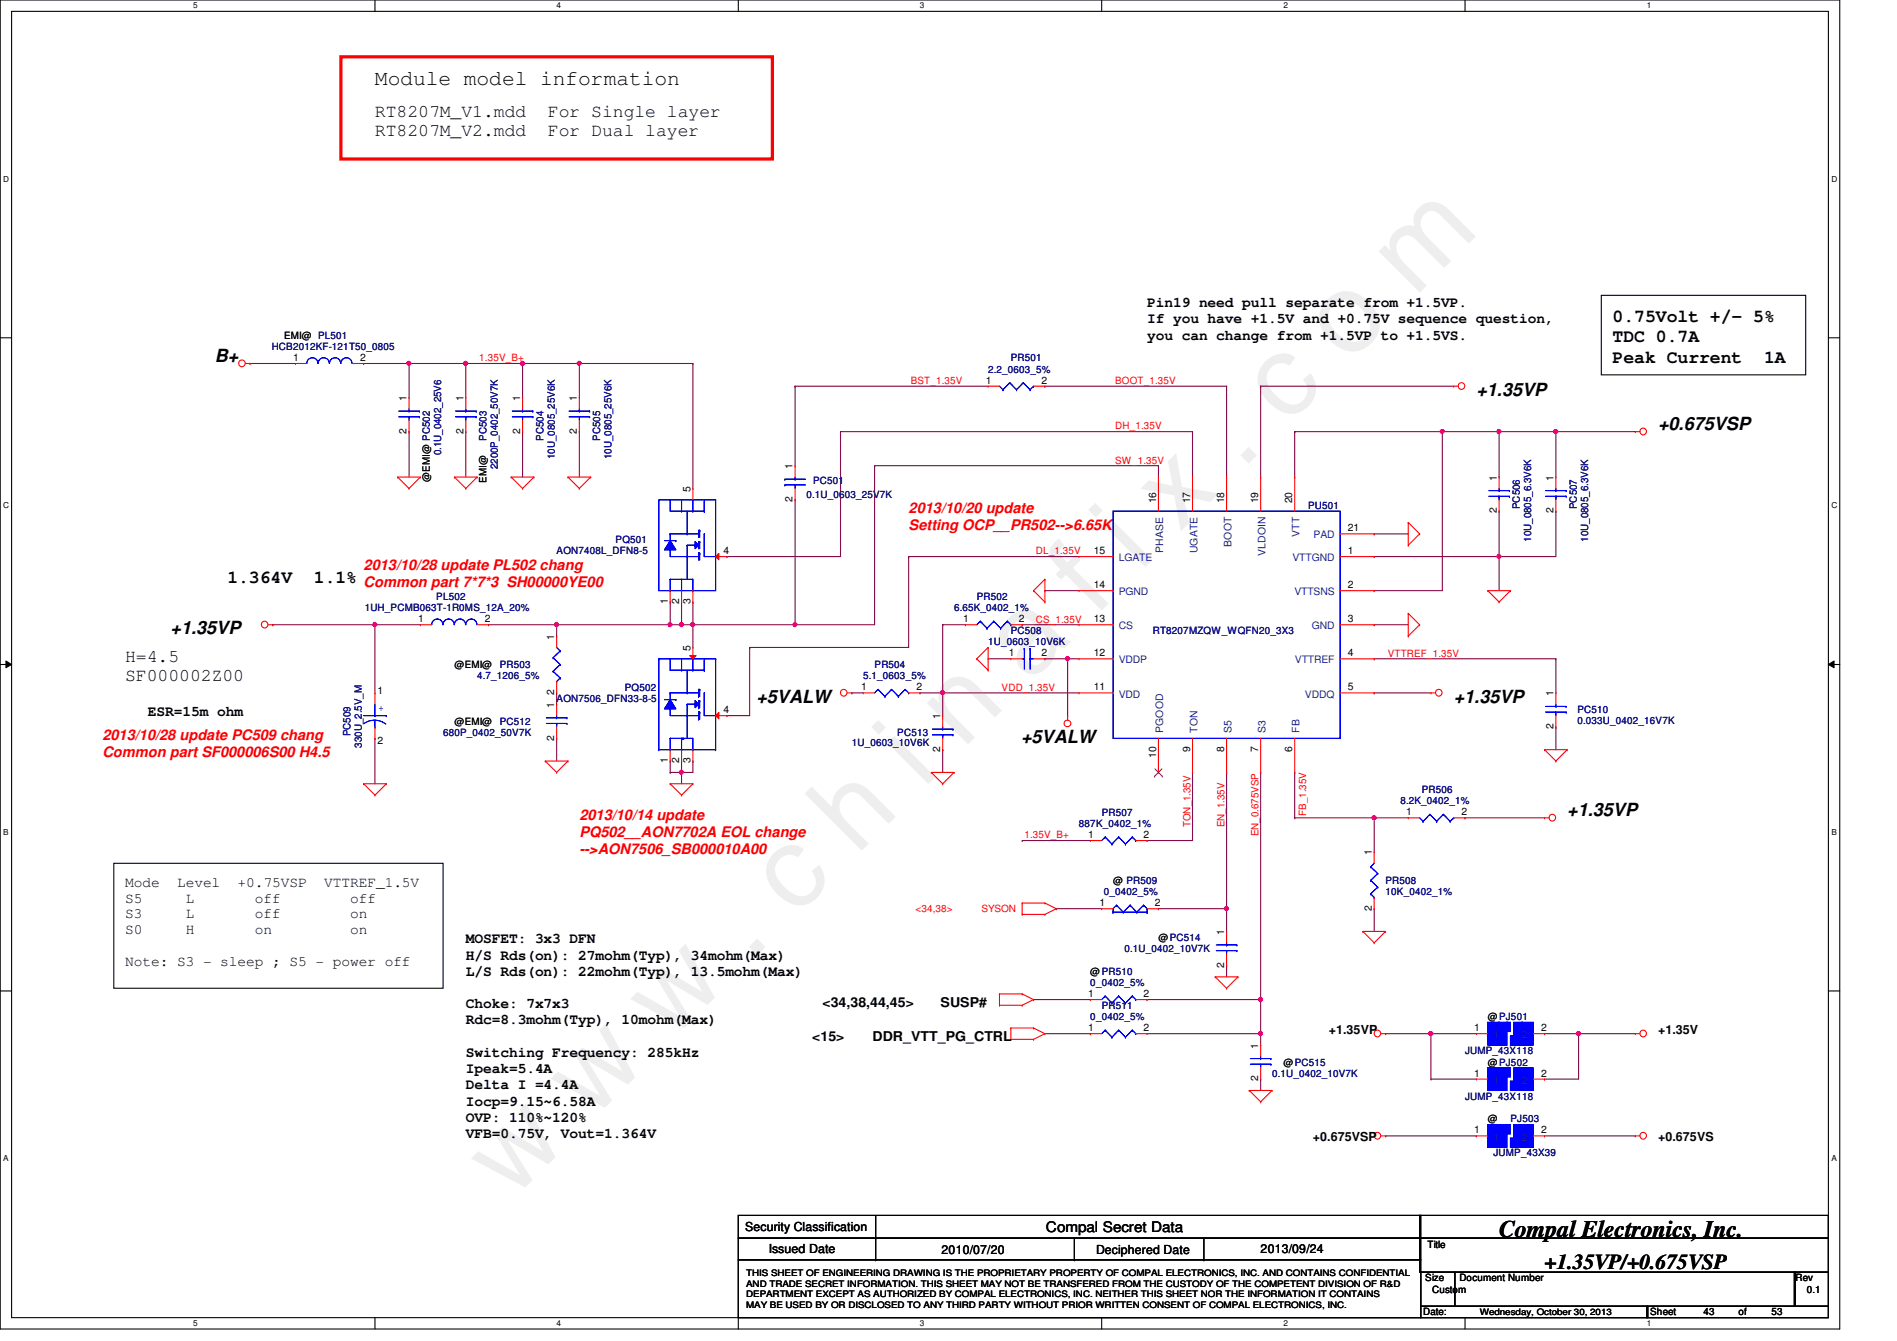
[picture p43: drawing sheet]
<svg xmlns="http://www.w3.org/2000/svg" width="297mm" height="210mm" viewBox="0 0 297 210" stroke-linecap="round" stroke-linejoin="round" font-family="sans-serif">
<defs><g id="words">
<text font-size="17.6" fill="#f0f" x="80.1" y="188" transform="rotate(-45 80.1 188)">w w w . c h i n a f i x . c o m</text>
<text font-size="3.7" x="234.7" y="193.6">Compal Electronics, Inc.</text>
<g font-size="3.3">
<text x="58.7" y="13.3">Module model information</text>
<text x="241.8" y="198.6">+1.35VP/+0.675VSP</text>
</g>
<g font-size="2.8">
<text x="58.7" y="18.2">RT8207M_V1.mdd</text>
<text x="58.7" y="21.3">RT8207M_V2.mdd</text>
<text x="85.8" y="18.2">For Single layer</text>
<text x="85.8" y="21.3">For Dual layer</text>
<text x="252.5" y="50.4">0.75Volt +/- 5%</text>
<text x="252.5" y="53.6">TDC 0.7A</text>
<text x="33.7" y="56.6">B+</text>
<text x="252.5" y="56.8">Peak Current</text>
<text x="276.2" y="56.8">1A</text>
<text x="231.2" y="62">+1.35VP</text>
<text x="259.6" y="67.3">+0.675VSP</text>
<text x="35.6" y="91.3">1.364V</text>
<text x="49.1" y="91.3">1.1%</text>
<text x="26.7" y="99.3">+1.35VP</text>
<text x="19.6" y="103.6">H=4.5</text>
<text x="19.6" y="106.6">SF000002Z00</text>
<text x="118.4" y="110">+5VALW</text>
<text x="227.6" y="110">+1.35VP</text>
<text x="159.9" y="116.4">+5VALW</text>
<text x="245.4" y="127.8">+1.35VP</text>
</g>
<g font-size="2.3">
<text x="179.6" y="48.1">Pin19 need pull separate from +1.5VP.</text>
<text x="179.6" y="50.6">If you have +1.5V and +0.75V sequence question,</text>
<text x="179.6" y="53.2">you can change from +1.5VP to +1.5VS.</text>
<text x="23.2" y="112.1">ESR=15m ohm</text>
<text x="19.6" y="138.8">Mode</text>
<text x="19.6" y="141.3">S5</text>
<text x="19.6" y="143.8">S3</text>
<text x="27.7" y="138.8">Level</text>
<text x="29.1" y="141.3">L</text>
<text x="29.1" y="143.8">L</text>
<text x="37.2" y="138.8">+0.75VSP</text>
<text x="39.9" y="141.3">off</text>
<text x="39.9" y="143.8">off</text>
<text x="50.8" y="138.8">VTTREF_1.5V</text>
<text x="54.8" y="141.3">off</text>
<text x="54.8" y="143.8">on</text>
<text x="19.6" y="146.3">S0</text>
<text x="29.1" y="146.3">H</text>
<text x="39.9" y="146.3">on</text>
<text x="54.8" y="146.3">on</text>
<text x="72.9" y="147.7">MOSFET: 3x3 DFN</text>
<text x="19.6" y="151.3">Note: S3 - sleep ; S5 - power off</text>
<text x="72.9" y="150.2">H/S Rds(on): 27mohm(Typ), 34mohm(Max)</text>
<text x="72.9" y="152.7">L/S Rds(on): 22mohm(Typ), 13.5mohm(Max)</text>
<text x="72.9" y="157.8">Choke: 7x7x3</text>
<text x="72.9" y="160.4">Rdc=8.3mohm(Typ), 10mohm(Max)</text>
<text x="72.9" y="165.4">Switching Frequency: 285kHz</text>
<text x="72.9" y="168">Ipeak=5.4A</text>
<text x="72.9" y="170.5">Delta I =4.4A</text>
<text x="72.9" y="173.1">Iocp=9.15~6.58A</text>
<text x="72.9" y="175.6">OVP: 110%~120%</text>
<text x="72.9" y="178.1">VFB=0.75V, Vout=1.364V</text>
<text x="163.8" y="192.9">Compal Secret Data</text>
</g>
<g font-size="2.3" fill="#f00">
<text x="142.3" y="80.3">2013/10/20 update</text>
<text x="142.3" y="83">Setting OCP__PR502--&gt;6.65K</text>
<text x="56.9" y="89.2">2013/10/28 update PL502 chang</text>
<text x="56.9" y="91.9">Common part 7*7*3 SH00000YE00</text>
<text x="16" y="115.9">2013/10/28 update PC509 chang</text>
<text x="16" y="118.5">Common part SF000006S00 H4.5</text>
<text x="90.7" y="128.3">2013/10/14 update</text>
<text x="90.7" y="131">PQ502__AON7702A EOL change</text>
<text x="90.7" y="133.6">--&gt;AON7506_SB000010A00</text>
</g>
<g font-size="2.1">
<text x="128.8" y="157.6">&lt;34,38,44,45&gt;</text>
<text x="147.3" y="157.6">SUSP#</text>
<text x="127.2" y="162.9">&lt;15&gt;</text>
<text x="136.6" y="162.9">DDR_VTT_PG_CTRL</text>
</g>
<g font-size="1.9">
<text x="208.1" y="161.8">+1.35VP</text>
<text x="259.6" y="161.8">+1.35V</text>
<text x="205.6" y="178.6">+0.675VSP</text>
<text x="259.6" y="178.6">+0.675VS</text>
<text x="116.7" y="192.7">Security Classification</text>
<text x="120.4" y="196.1">Issued Date</text>
<text x="147.4" y="196.3">2010/07/20</text>
<text x="171.6" y="196.3">Deciphered Date</text>
<text x="197.4" y="196.1">2013/09/24</text>
</g>
<g font-size="1.6">
<text x="44.5" y="53">EMI@ PL501</text>
<text x="45.9" y="56.5">1</text>
<text x="56.4" y="56.5">2</text>
<text x="63.7" y="62.8" transform="rotate(-90 63.7 62.8)">1</text>
<text x="72.6" y="62.8" transform="rotate(-90 72.6 62.8)">1</text>
<text x="81.4" y="62.8" transform="rotate(-90 81.4 62.8)">1</text>
<text x="90.3" y="62.8" transform="rotate(-90 90.3 62.8)">1</text>
<text x="154.4" y="60.1">1</text>
<text x="163.1" y="60.1">2</text>
<text x="63.7" y="67.9" transform="rotate(-90 63.7 67.9)">2</text>
<text x="72.6" y="67.9" transform="rotate(-90 72.6 67.9)">2</text>
<text x="81.4" y="67.9" transform="rotate(-90 81.4 67.9)">2</text>
<text x="90.3" y="67.9" transform="rotate(-90 90.3 67.9)">2</text>
<text x="67.3" y="75.4" transform="rotate(-90 67.3 75.4)">@EMI@ PC502</text>
<text x="76.2" y="75.6" transform="rotate(-90 76.2 75.6)">EMI@</text>
<text x="108.1" y="77" transform="rotate(-90 108.1 77)">5</text>
<text x="124.1" y="73.4" transform="rotate(-90 124.1 73.4)">1</text>
<text x="234.4" y="75.2" transform="rotate(-90 234.4 75.2)">1</text>
<text x="243.2" y="75.2" transform="rotate(-90 243.2 75.2)">1</text>
<text x="124.1" y="78.6" transform="rotate(-90 124.1 78.6)">2</text>
<text x="181" y="78.8" transform="rotate(-90 181 78.8)">16</text>
<text x="186.3" y="78.8" transform="rotate(-90 186.3 78.8)">17</text>
<text x="191.7" y="78.8" transform="rotate(-90 191.7 78.8)">18</text>
<text x="197" y="78.8" transform="rotate(-90 197 78.8)">19</text>
<text x="202.3" y="78.8" transform="rotate(-90 202.3 78.8)">20</text>
<text x="211.1" y="83.2">21</text>
<text x="234.4" y="80.3" transform="rotate(-90 234.4 80.3)">2</text>
<text x="243.2" y="80.3" transform="rotate(-90 243.2 80.3)">2</text>
<text x="113.3" y="86.7">4</text>
<text x="171.3" y="86.7">15</text>
<text x="211.1" y="86.7">1</text>
<text x="104.6" y="94.6" transform="rotate(-90 104.6 94.6)">1</text>
<text x="106.3" y="94.6" transform="rotate(-90 106.3 94.6)">2</text>
<text x="108.1" y="94.6" transform="rotate(-90 108.1 94.6)">3</text>
<text x="171.3" y="92.1">14</text>
<text x="211.1" y="92.1">2</text>
<text x="65.5" y="97.4">1</text>
<text x="75.9" y="97.4">2</text>
<text x="86.8" y="100.1" transform="rotate(-90 86.8 100.1)">1</text>
<text x="108.1" y="101.9" transform="rotate(-90 108.1 101.9)">5</text>
<text x="150.8" y="97.4">1</text>
<text x="159.5" y="97.4">2</text>
<text x="171.3" y="97.4">13</text>
<text x="211.1" y="97.4">3</text>
<text x="71.2" y="104.6">@EMI@</text>
<text x="157.9" y="102.7">1</text>
<text x="163.1" y="102.7">2</text>
<text x="171.3" y="102.7">12</text>
<text x="211.1" y="102.7">4</text>
<text x="59.1" y="108.6">1</text>
<text x="71.2" y="113.5">@EMI@</text>
<text x="86.8" y="110.8" transform="rotate(-90 86.8 110.8)">1</text>
<text x="86.8" y="108.8" transform="rotate(-90 86.8 108.8)">2</text>
<text x="113.3" y="111.6">4</text>
<text x="134.8" y="108.1">1</text>
<text x="143.5" y="108.1">2</text>
<text x="147.2" y="112.6" transform="rotate(-90 147.2 112.6)">1</text>
<text x="171.3" y="108.1">11</text>
<text x="211.1" y="108.1">5</text>
<text x="243.2" y="109" transform="rotate(-90 243.2 109)">1</text>
<text x="59.1" y="116.5">2</text>
<text x="86.8" y="115.9" transform="rotate(-90 86.8 115.9)">2</text>
<text x="104.6" y="119.5" transform="rotate(-90 104.6 119.5)">1</text>
<text x="106.3" y="119.5" transform="rotate(-90 106.3 119.5)">2</text>
<text x="108.1" y="119.5" transform="rotate(-90 108.1 119.5)">3</text>
<text x="147.2" y="117.7" transform="rotate(-90 147.2 117.7)">2</text>
<text x="181" y="118.6" transform="rotate(-90 181 118.6)">10</text>
<text x="186.3" y="117.7" transform="rotate(-90 186.3 117.7)">9</text>
<text x="191.7" y="117.7" transform="rotate(-90 191.7 117.7)">8</text>
<text x="197" y="117.7" transform="rotate(-90 197 117.7)">7</text>
<text x="202.3" y="117.7" transform="rotate(-90 202.3 117.7)">6</text>
<text x="243.2" y="114.1" transform="rotate(-90 243.2 114.1)">2</text>
<text x="170.4" y="131.2">1</text>
<text x="179.1" y="131.2">2</text>
<text x="220.2" y="127.6">1</text>
<text x="228.9" y="127.6">2</text>
<text x="214.8" y="133.9" transform="rotate(-90 214.8 133.9)">1</text>
<text x="172.2" y="141.9">1</text>
<text x="174.3" y="138.3">@ PR509</text>
<text x="180.8" y="141.9">2</text>
<text x="214.8" y="142.6" transform="rotate(-90 214.8 142.6)">2</text>
<text x="181.4" y="147.2">@PC514</text>
<text x="191.7" y="146.3" transform="rotate(-90 191.7 146.3)">1</text>
<text x="170.7" y="152.6">@PR510</text>
<text x="191.7" y="151.5" transform="rotate(-90 191.7 151.5)">2</text>
<text x="170.4" y="156.1">1</text>
<text x="170.4" y="161.4">1</text>
<text x="179.1" y="156.1">2</text>
<text x="179.1" y="161.4">2</text>
<text x="230.8" y="161.4">1</text>
<text x="233" y="159.7">@PJ501</text>
<text x="241.3" y="161.4">2</text>
<text x="197" y="164.1" transform="rotate(-90 197 164.1)">1</text>
<text x="201" y="166.8">@PC515</text>
<text x="233" y="166.8">@PJ502</text>
<text x="197" y="169.2" transform="rotate(-90 197 169.2)">2</text>
<text x="230.8" y="168.5">1</text>
<text x="241.3" y="168.5">2</text>
<text x="230.8" y="177.4">1</text>
<text x="233" y="175.7">@</text>
<text x="241.3" y="177.4">2</text>
<text x="223.5" y="195.4">Title</text>
<text x="223.2" y="200.6">Size</text>
<text x="224.2" y="202.4">Custom</text>
<text x="228.5" y="200.6">Document Number</text>
<text x="281.1" y="200.6">Rev</text>
<text x="282.9" y="202.4">0.1</text>
<text x="222.8" y="205.9">Date:</text>
<text x="258.4" y="205.9">Sheet</text>
<text x="266.7" y="205.9">43</text>
<text x="272.2" y="205.9">of</text>
<text x="277.4" y="205.9">53</text>
</g>
<g font-size="1.6" fill="#000080">
<text x="42.5" y="54.8">HCB2012KF-121T50_0805</text>
<text x="154.7" y="58.3">2.2_0603_5%</text>
<text x="158.3" y="56.6">PR501</text>
<text x="69.1" y="71.3" transform="rotate(-90 69.1 71.3)">0.1U_0402_25V6</text>
<text x="76.2" y="69" transform="rotate(-90 76.2 69)">PC503</text>
<text x="85.1" y="69" transform="rotate(-90 85.1 69)">PC504</text>
<text x="86.9" y="71.8" transform="rotate(-90 86.9 71.8)">10U_0805_25V6K</text>
<text x="94" y="69" transform="rotate(-90 94 69)">PC505</text>
<text x="95.8" y="71.8" transform="rotate(-90 95.8 71.8)">10U_0805_25V6K</text>
<text x="78" y="73.4" transform="rotate(-90 78 73.4)">2200P_0402_50V7K</text>
<text x="126.3" y="77.9">0.1U_0603_25V7K</text>
<text x="127.3" y="75.8">PC501</text>
<text x="204.8" y="79.7">PU501</text>
<text x="238" y="79.7" transform="rotate(-90 238 79.7)">PC506</text>
<text x="246.9" y="79.7" transform="rotate(-90 246.9 79.7)">PC507</text>
<text x="87.2" y="86.8">AON7408L_DFN8-5</text>
<text x="96.4" y="85">PQ501</text>
<text x="239.8" y="84.8" transform="rotate(-90 239.8 84.8)">10U_0805_6.3V6K</text>
<text x="248.7" y="84.8" transform="rotate(-90 248.7 84.8)">10U_0805_6.3V6K</text>
<text x="57.1" y="95.7">1UH_PCMB063T-1R0MS_12A_20%</text>
<text x="68.3" y="93.9">PL502</text>
<text x="149.4" y="95.7">6.65K_0402_1%</text>
<text x="152.9" y="93.9">PR502</text>
<text x="154.7" y="101">1U_0603_10V6K</text>
<text x="158.3" y="99.2">PC508</text>
<text x="180.5" y="99.2">RT8207MZQW_WQFN20_3X3</text>
<text x="74.7" y="106.3">4.7_1206_5%</text>
<text x="78.3" y="104.6">PR503</text>
<text x="135.2" y="106.3">5.1_0603_5%</text>
<text x="136.9" y="104.6">PR504</text>
<text x="78.3" y="113.5">PC512</text>
<text x="87.2" y="109.9">AON7506_DFN33-8-5</text>
<text x="97.8" y="108.1">PQ502</text>
<text x="247" y="111.7">PC510</text>
<text x="247" y="113.3">0.033U_0402_16V7K</text>
<text x="54.9" y="115.2" transform="rotate(-90 54.9 115.2)">PC509</text>
<text x="56.6" y="117" transform="rotate(-90 56.6 117)">330U_2.5V_M</text>
<text x="69.4" y="115.2">680P_0402_50V7K</text>
<text x="133.4" y="116.8">1U_0603_10V6K</text>
<text x="140.5" y="115.2">PC513</text>
<text x="219.3" y="125.9">8.2K_0402_1%</text>
<text x="222.6" y="124.1">PR506</text>
<text x="168.9" y="129.5">887K_0402_1%</text>
<text x="172.5" y="127.7">PR507</text>
<text x="172.8" y="140.1">0_0402_5%</text>
<text x="217" y="138.3">PR508</text>
<text x="217" y="140.1">10K_0402_1%</text>
<text x="176.1" y="149">0.1U_0402_10V7K</text>
<text x="170.7" y="154.3">0_0402_5%</text>
<text x="170.7" y="159.7">0_0402_5%</text>
<text x="172.5" y="157.9">PR511</text>
<text x="229.4" y="165">JUMP_43X118</text>
<text x="199.2" y="168.6">0.1U_0402_10V7K</text>
<text x="229.4" y="172.1">JUMP_43X118</text>
<text x="236.5" y="175.7">PJ503</text>
<text x="233.8" y="181">JUMP_43X39</text>
</g>
<g font-size="1.6" fill="#f00">
<text x="75.1" y="56.6">1.35V_B+</text>
<text x="142.6" y="60.1">BST_1.35V</text>
<text x="174.6" y="60.1">BOOT_1.35V</text>
<text x="174.6" y="67.2">DH_1.35V</text>
<text x="174.6" y="72.6">SW_1.35V</text>
<text x="162.2" y="86.8">DL_1.35V</text>
<text x="162.2" y="97.5">CS_1.35V</text>
<text x="217.3" y="102.8">VTTREF_1.35V</text>
<text x="156.8" y="108.1">VDD_1.35V</text>
<text x="160.4" y="131.2">1.35V_B+</text>
<text x="186.4" y="129.5" transform="rotate(-90 186.4 129.5)">TON_1.35V</text>
<text x="191.7" y="129.5" transform="rotate(-90 191.7 129.5)">EN_1.35V</text>
<text x="197.1" y="130.9" transform="rotate(-90 197.1 130.9)">EN_0.675VSP</text>
<text x="204.5" y="127.7" transform="rotate(-90 204.5 127.7)">FB_1.35V</text>
<text x="143.3" y="142.8">&lt;34,38&gt;</text>
<text x="153.7" y="142.8">SYSON</text>
</g>
<g font-size="1.6" fill="#004080">
<text x="175.2" y="87.8">LGATE</text>
<text x="182.2" y="86.5" transform="rotate(-90 182.2 86.5)">PHASE</text>
<text x="187.5" y="86.6" transform="rotate(-90 187.5 86.6)">UGATE</text>
<text x="192.8" y="85.6" transform="rotate(-90 192.8 85.6)">BOOT</text>
<text x="198.2" y="87" transform="rotate(-90 198.2 87)">VLDOIN</text>
<text x="202.4" y="87.8">VTTGND</text>
<text x="203.5" y="84" transform="rotate(-90 203.5 84)">VTT</text>
<text x="205.7" y="84.3">PAD</text>
<text x="175.2" y="93.2">PGND</text>
<text x="202.7" y="93.2">VTTSNS</text>
<text x="175.2" y="98.5">CS</text>
<text x="205.4" y="98.5">GND</text>
<text x="175.2" y="103.8">VDDP</text>
<text x="202.8" y="103.8">VTTREF</text>
<text x="175.2" y="109.2">VDD</text>
<text x="204.3" y="109.2">VDDQ</text>
<text x="182.2" y="114.7" transform="rotate(-90 182.2 114.7)">PGOOD</text>
<text x="187.5" y="114.7" transform="rotate(-90 187.5 114.7)">TON</text>
<text x="192.8" y="114.7" transform="rotate(-90 192.8 114.7)">S5</text>
<text x="198.2" y="114.7" transform="rotate(-90 198.2 114.7)">S3</text>
<text x="203.5" y="114.7" transform="rotate(-90 203.5 114.7)">FB</text>
<text x="233.8" y="162.5">1</text>
<text x="238.3" y="162.5">2</text>
<text x="233.8" y="169.6">1</text>
<text x="238.3" y="169.6">2</text>
<text x="233.8" y="178.5">1</text>
<text x="238.3" y="178.5">2</text>
</g>
<text font-size="1.6" fill="#00f" x="59.3" y="111.3">+</text>
<g font-size="1.4">
<text x="116.8" y="201.4">AND TRADE SECRET INFORMATION. THIS SHEET MAY NOT BE TRANSFERED FROM THE CUSTODY OF THE COMPETENT DIVISION OF R&amp;D</text>
<text x="116.8" y="203">DEPARTMENT EXCEPT AS AUTHORIZED BY COMPAL ELECTRONICS, INC. NEITHER THIS SHEET NOR THE INFORMATION IT CONTAINS</text>
<text x="116.8" y="199.7">THIS SHEET OF ENGINEERING DRAWING IS THE PROPRIETARY PROPERTY OF COMPAL ELECTRONICS, INC. AND CONTAINS CONFIDENTIAL</text>
<text x="116.8" y="204.7">MAY BE USED BY OR DISCLOSED TO ANY THIRD PARTY WITHOUT PRIOR WRITTEN CONSENT OF COMPAL ELECTRONICS, INC.</text>
<text x="231.7" y="205.8">Wednesday, October 30, 2013</text>
</g>
<g font-size="1.3">
<text x="30.3" y="1.3">5</text>
<text x="87.2" y="1.3">4</text>
<text x="144.1" y="1.3">3</text>
<text x="201" y="1.3">2</text>
<text x="257.8" y="1.3">1</text>
<text x=".5" y="28.4">D</text>
<text x="286.8" y="28.4">D</text>
<text x=".5" y="79.5">C</text>
<text x="286.8" y="79.5">C</text>
<text x=".5" y="130.7">B</text>
<text x="286.8" y="130.7">B</text>
<text x=".5" y="181.8">A</text>
<text x="286.8" y="181.8">A</text>
<text x="30.3" y="207.6">5</text>
<text x="87.2" y="207.6">4</text>
<text x="144.1" y="207.6">3</text>
<text x="201" y="207.6">2</text>
<text x="257.8" y="207.6">1</text>
</g>
</g></defs>
<path d="M0 0h288.1v208h-288.1zM1.8 1.8h284.5v204.4h-284.5z" fill="none" stroke="#000" stroke-width=".17"/>
<g fill="#fff">
<path d="M30.3 .2h.6v1.4h-.6z"/>
<path d="M30.3 206.4h.6v1.4h-.6z"/>
</g>
<path d="M58.7 0v1.8M58.7 206.2v1.8" fill="none" stroke="#000" stroke-width=".17"/>
<g fill="#fff">
<path d="M87.2 .2h.6v1.4h-.6z"/>
<path d="M87.2 206.4h.6v1.4h-.6z"/>
</g>
<path d="M115.6 0v1.8M115.6 206.2v1.8" fill="none" stroke="#000" stroke-width=".17"/>
<g fill="#fff">
<path d="M144.1 .2h.6v1.4h-.6z"/>
<path d="M144.1 206.4h.6v1.4h-.6z"/>
</g>
<path d="M172.5 0v1.8M172.5 206.2v1.8" fill="none" stroke="#000" stroke-width=".17"/>
<g fill="#fff">
<path d="M201 .2h.6v1.4h-.6z"/>
<path d="M201 206.4h.6v1.4h-.6z"/>
</g>
<path d="M229.4 0v1.8M229.4 206.2v1.8" fill="none" stroke="#000" stroke-width=".17"/>
<g fill="#fff">
<path d="M257.8 .2h.7v1.4h-.7z"/>
<path d="M257.8 206.4h.7v1.4h-.7z"/>
<path d="M.5 27.3h.9v1.4h-.9z"/>
<path d="M286.8 27.3h.9v1.4h-.9z"/>
<path d="M.5 78.4h.9v1.4h-.9z"/>
<path d="M286.8 78.4h.9v1.4h-.9z"/>
</g>
<path d="M0 52.9h1.8M286.3 52.9h1.8" fill="none" stroke="#000" stroke-width=".17"/>
<g fill="#fff">
<path d="M.5 129.5h.8v1.4h-.8z"/>
<path d="M286.8 129.5h.8v1.4h-.8z"/>
</g>
<path d="M0 104h1.8M286.3 104h1.8" fill="none" stroke="#000" stroke-width=".17"/>
<path d="M.9 103.5l.9 .5-.9 .5zM286.3 104l.9-.5v1z" fill="#000"/>
<path d="M.9 103.5l.9 .5-.9 .5zM286.3 104l.9-.5v1z" fill="none" stroke="#000" stroke-width=".16"/>
<g fill="#fff">
<path d="M.5 180.6h.8v1.4h-.8z"/>
<path d="M286.8 180.6h.8v1.4h-.8z"/>
</g>
<path d="M250.7 46.2h32v12.5h-32zM17.8 135.1h51.6v19.6h-51.6zM0 155.1h1.8M286.3 155.1h1.8" fill="none" stroke="#000" stroke-width=".17"/>
<path d="M53.4 8.9h67.5v16h-67.5z" fill="none" stroke="#f00" stroke-width=".51"/>
<path d="M64 56.9h.1M64 56.9v5.3" fill="none" stroke="#800040" stroke-width=".17"/>
<circle cx="64" cy="56.9" r=".32" fill="#f0f"/>
<circle cx="64" cy="56.9" r=".32" fill="none" stroke="#f0f" stroke-width=".17"/>
<g fill="none" stroke="#800040" stroke-width=".17">
<path d="M56.9 56.9h.1M56.9 56.9h16M64 56.9h.1M64 67.6h.1M64 67.6v7.1M124.5 60.5h30.2M131.6 67.6h55.1M136.9 72.9h44.5M163.6 60.5h28.5M197.4 60.5h30.2M234.7 67.6h8.9M243.6 67.6h.1"/>
<path d="M243.6 67.6v7.1M58.7 97.8h.1M58.7 97.8h7.1M243.6 80h.1M243.6 80v7.1M215.2 103.1h28.4M243.6 113.8h.1M243.6 103.1h.1M243.6 103.1v5.4M243.6 113.8v3.5M229.4 128h12.4"/>
</g>
<circle cx="58.7" cy="97.8" r=".32" fill="#f0f"/>
<circle cx="58.7" cy="97.8" r=".32" fill="none" stroke="#f0f" stroke-width=".17"/>
<path d="M39.2 56.9h.1M39.2 56.9h7.1M243.6 67.6h.1M243.6 67.6h12.5" fill="none" stroke="#800040" stroke-width=".17"/>
<circle cx="243.6" cy="67.5" r=".32" fill="#f0f"/>
<circle cx="243.6" cy="67.5" r=".32" fill="none" stroke="#f0f" stroke-width=".17"/>
<path d="M234.7 87.1h8.9M241.8 168.9h.1M247.2 161.8h.1M247.2 161.8v7.1h-5.4M247.2 161.8h8.9" fill="none" stroke="#800040" stroke-width=".17"/>
<circle cx="247.2" cy="161.8" r=".32" fill="#f0f"/>
<circle cx="247.2" cy="161.8" r=".32" fill="none" stroke="#f0f" stroke-width=".17"/>
<path d="M42.7 97.8h.1M42.7 97.8h16M58.7 97.8h.1M58.7 97.8v10.7M58.7 115.6h.1M58.7 115.6v7.1M197.4 120.9v35.6M241.8 161.8h.1M241.8 177.8h.1M241.8 161.8h5.4M241.8 177.8h14.3" fill="none" stroke="#800040" stroke-width=".17"/>
<g fill="none" stroke="#f00" stroke-width=".17">
<path d="M38.4 56.9h.8M39.2 56.9h.1M62.3 74.7h.1M62.3 74.7h3.5M62.3 74.7l1.7 1.8M64 76.5h.1M65.8 74.7h.1M65.8 74.7l-1.8 1.8M256.1 67.6h.1M256.1 67.6h.7M42 97.8h.7M42.7 97.8h.1"/>
<path d="M58.7 108.5h.1M58.7 115.6h.1M58.7 108.5v1.7M58.7 113.8v1.8M241.8 117.3h.1M241.8 117.3h3.6M241.8 117.3l1.8 1.8M243.6 119.1h.1M245.4 117.3h.1M245.4 117.3l-1.8 1.8M56.9 122.7h.1M56.9 122.7h3.6"/>
<path d="M56.9 122.7l1.8 1.8M58.7 124.5h.1M60.5 122.7h.1M60.5 122.7l-1.8 1.8M241.8 128h.1M241.8 128h.8M256.1 161.8h.1M256.1 177.8h.1M256.1 161.8h.7M256.1 177.8h.7"/>
<circle cx="37.9" cy="56.9" r=".52"/>
<circle cx="257.3" cy="67.5" r=".52"/>
<circle cx="41.4" cy="97.8" r=".52"/>
<circle cx="243.1" cy="128" r=".52"/>
<circle cx="257.3" cy="161.8" r=".52"/>
<circle cx="257.3" cy="177.8" r=".52"/>
</g>
<g fill="none" stroke="#000" stroke-width=".17">
<path d="M115.6 190.2h106.9v3.6h-106.9zM115.6 193.8h106.9v3.4h-106.9zM115.6 197.2h106.9v9h-106.9zM137.1 197.2h.1M137.1 193.8v3.4M168.2 197.2h.1M168.2 193.8v3.4M188.5 197.2h.1M188.5 193.8v3.4M222.3 190.2h64v3.6h-64zM222.3 193.8h64v5.3h-64zM222.5 199.1h5.3v5.4h-5.3z"/>
<path d="M227.8 199.1h53.3v5.4h-53.3zM281 199.1h5.3v5.4h-5.3zM222.5 204.5h35.5v1.7h-35.5zM257.8 204.5h28.5v1.7h-28.5z"/>
</g>
<path d="M56.9 112h3.6M58.7 112h.1M58.7 112.7l.7 .1 1 .5M58.7 112.7l-1.1 .2-.6 .4M58.7 113.8h.1M58.7 110.2v1.8M58.7 112.7v1.1M60.5 112h.1" fill="none" stroke="#00f" stroke-width=".17"/>
<path d="M237.1 167.1h1.2v3.6h-1.2z" fill-rule="evenodd" fill="#00f"/>
<path d="M237.1 167.1h1.2v3.6h-1.2z" fill="none" stroke="#00f" stroke-width=".17"/>
<path d="M238.3 167.1h1.8v3.6h-1.8z" fill-rule="evenodd" fill="#00f"/>
<path d="M238.3 167.1h1.8v3.6h-1.8z" fill="none" stroke="#00f" stroke-width=".17"/>
<path d="M237.1 167.1h1.2v3.6h-1.2z" fill-rule="evenodd" fill="#00f"/>
<path d="M237.1 167.1h1.2v3.6h-1.2z" fill="none" stroke="#00f" stroke-width=".17"/>
<path d="M238.3 167.1h1.8v3.6h-1.8z" fill-rule="evenodd" fill="#00f"/>
<path d="M62.4 65.2h3.3M62.4 64.3h3.3M64 64.3h.1M64 65.2h.1M64 64v.3M64 65.2v.6M65.7 65.2h.1M65.7 64.3h.1M238.3 167.1h1.8v3.6h-1.8z" fill="none" stroke="#00f" stroke-width=".17"/>
<path d="M64 62.2h.1M64 67.6h.1M64 62.2v1.8M64 65.8v1.8M65.8 97.8h.1M65.8 97.8h1.8M240.1 168.9h1.7M241.8 168.9h.1" fill="none" stroke="#f00" stroke-width=".17"/>
<path d="M237.1 176h1.2v3.6h-1.2z" fill-rule="evenodd" fill="#00f"/>
<path d="M237.1 176h1.2v3.6h-1.2z" fill="none" stroke="#00f" stroke-width=".17"/>
<path d="M238.3 176h1.8v3.6h-1.8z" fill-rule="evenodd" fill="#00f"/>
<path d="M238.3 176h1.8v3.6h-1.8z" fill="none" stroke="#00f" stroke-width=".17"/>
<path d="M237.1 176h1.2v3.6h-1.2z" fill-rule="evenodd" fill="#00f"/>
<path d="M237.1 176h1.2v3.6h-1.2z" fill="none" stroke="#00f" stroke-width=".17"/>
<path d="M238.3 176h1.8v3.6h-1.8z" fill-rule="evenodd" fill="#00f"/>
<path d="M242 77.7h3.2M242 76.8h3.2M243.6 76.8h.1M243.6 77.7h.1M243.6 76.5v.3M243.6 77.7v.5M245.2 77.7h.1M245.2 76.8h.1M238.3 176h1.8v3.6h-1.8z" fill="none" stroke="#00f" stroke-width=".17"/>
<path d="M243.6 74.7h.1M243.6 74.7v1.8M243.6 78.2v1.8M243.6 80h.1M240.1 177.8h1.7M241.8 177.8h.1" fill="none" stroke="#f00" stroke-width=".17"/>
<path d="M237.1 160h1.2v3.6h-1.2z" fill-rule="evenodd" fill="#00f"/>
<path d="M237.1 160h1.2v3.6h-1.2z" fill="none" stroke="#00f" stroke-width=".17"/>
<path d="M238.3 160h1.8v3.6h-1.8z" fill-rule="evenodd" fill="#00f"/>
<path d="M238.3 160h1.8v3.6h-1.8z" fill="none" stroke="#00f" stroke-width=".17"/>
<path d="M237.1 160h1.2v3.6h-1.2z" fill-rule="evenodd" fill="#00f"/>
<path d="M237.1 160h1.2v3.6h-1.2z" fill="none" stroke="#00f" stroke-width=".17"/>
<path d="M238.3 160h1.8v3.6h-1.8z" fill-rule="evenodd" fill="#00f"/>
<g fill="none" stroke="#00f" stroke-width=".17">
<path d="M48 56.9a.87 .87 0 0 1 .9-.9 .87 .87 0 0 1 .9 .9M49.8 56.9a.87 .87 0 0 1 .9-.9 .87 .87 0 0 1 .9 .9M51.6 56.9a.87 .87 0 0 1 .9-.9 .87 .87 0 0 1 .8 .9M53.4 56.9a.87 .87 0 0 1 .8-.9 .87 .87 0 0 1 .9 .9M174.3 80h35.5v35.6h-35.5zM242 111.5h3.2M242 110.6h3.2M243.6 110.6h.1M243.6 111.5h.1M243.6 110.2v.4M243.6 111.5v.5M245.2 111.5h.1"/>
<path d="M245.2 110.6h.1M238.3 160h1.8v3.6h-1.8z"/>
</g>
<path d="M46.3 56.9h.1M46.3 56.9h1.7M55.2 56.9h1.7M56.9 56.9h.1M243.6 108.5h.1M243.6 113.8h.1M243.6 108.5v1.7M243.6 112v1.8M240.1 161.8h1.7M241.8 161.8h.1" fill="none" stroke="#f00" stroke-width=".17"/>
<circle cx="64" cy="56.9" r=".32" fill="#f0f"/>
<circle cx="64" cy="56.9" r=".32" fill="none" stroke="#f0f" stroke-width=".17"/>
<circle cx="58.7" cy="97.8" r=".32" fill="#f0f"/>
<circle cx="58.7" cy="97.8" r=".32" fill="none" stroke="#f0f" stroke-width=".17"/>
<circle cx="243.6" cy="67.5" r=".32" fill="#f0f"/>
<circle cx="243.6" cy="67.5" r=".32" fill="none" stroke="#f0f" stroke-width=".17"/>
<circle cx="247.2" cy="161.8" r=".32" fill="#f0f"/>
<circle cx="247.2" cy="161.8" r=".32" fill="none" stroke="#f0f" stroke-width=".17"/>
<use href="#words"/>
</svg>
